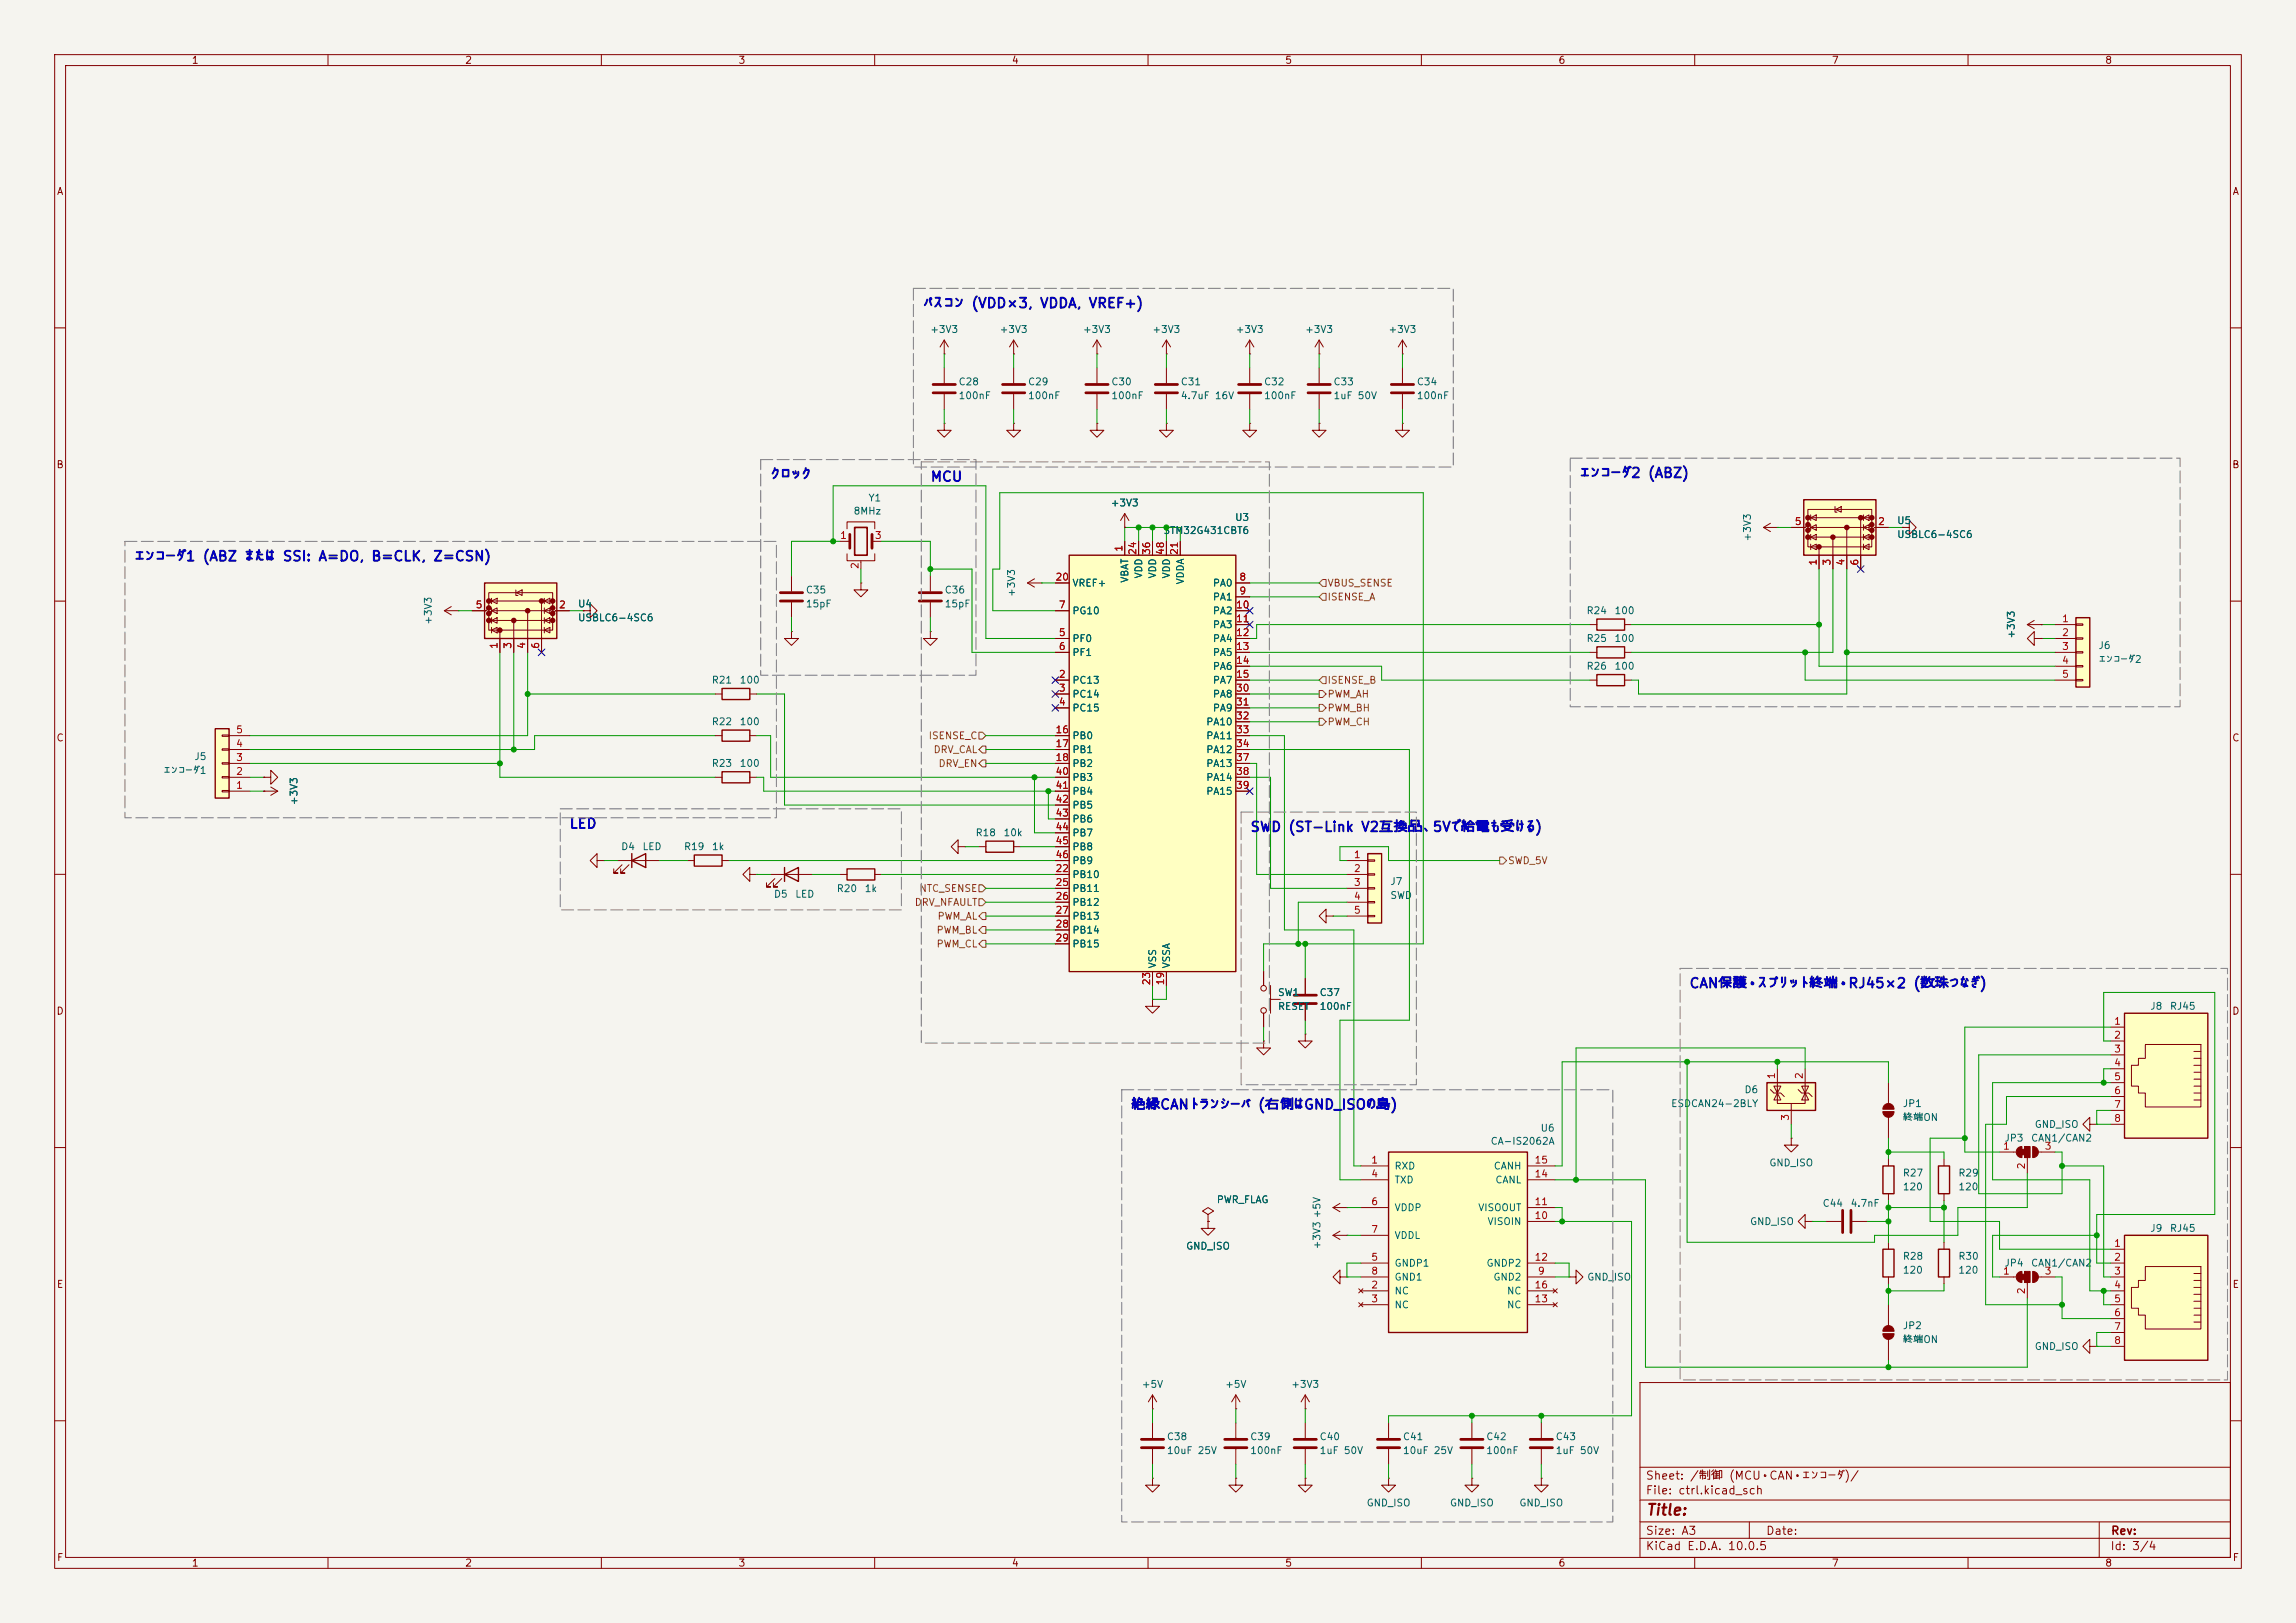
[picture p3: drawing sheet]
<svg xmlns="http://www.w3.org/2000/svg" width="420mm" height="297mm" viewBox="0 0 420 297" stroke-linecap="round" stroke-linejoin="round" font-family="sans-serif">
<defs><g id="words">
<text font-size="2" fill="#840000" x="301" y="277.8">Title:</text>
<g font-size="1.8" fill="#0000c2">
<text x="168.6" y="56.8">パスコン (VDD×3, VDDA, VREF+)</text>
<text x="140.7" y="88.2">クロック</text>
<text x="170.1" y="88.6">MCU</text>
<text x="288.8" y="87.9">エンコーダ2 (ABZ)</text>
<text x="24.4" y="103.1">エンコーダ1 (ABZ または SSI: A=DO, B=CLK, Z=CSN)</text>
<text x="104" y="152.1">LED</text>
<text x="228.6" y="152.7">SWD</text>
<text x="235.5" y="152.7">(ST-Link V2互換品、5Vで給電も受ける)</text>
<text x="308.9" y="181.3">CAN保護・スプリット終端・RJ45×2 (数珠つなぎ)</text>
<text x="206.7" y="203.5">絶縁CANトランシーバ (右側はGND_ISOの島)</text>
</g>
<g font-size="1.5" fill="#840000">
<text x="300.9" y="273.8">File: ctrl.kicad_sch</text>
<text x="300.9" y="271.1">Sheet: /制御 (MCU・CAN・エンコーダ)/</text>
<text x="300.9" y="281.2">Size: A3</text>
<text x="322.9" y="281.2">Date:</text>
<text x="386" y="281.2">Rev:</text>
<text x="300.9" y="284">KiCad E.D.A. 10.0.5</text>
<text x="385.9" y="284">Id: 3/4</text>
</g>
<g font-size="1.3" fill="#840000">
<text x="35" y="12">1</text>
<text x="85" y="12">2</text>
<text x="135" y="12">3</text>
<text x="185" y="12">4</text>
<text x="235" y="12">5</text>
<text x="285" y="12">6</text>
<text x="335" y="12">7</text>
<text x="385" y="12">8</text>
<text x="10.3" y="36">A</text>
<text x="408.3" y="36">A</text>
<text x="10.2" y="86">B</text>
<text x="408.2" y="86">B</text>
<text x="10.2" y="136">C</text>
<text x="408.2" y="136">C</text>
<text x="10.2" y="186">D</text>
<text x="408.2" y="186">D</text>
<text x="10.3" y="236">E</text>
<text x="408.3" y="236">E</text>
<text x="10.3" y="286">F</text>
<text x="35" y="287">1</text>
<text x="85" y="287">2</text>
<text x="135" y="287">3</text>
<text x="185" y="287">4</text>
<text x="235" y="287">5</text>
<text x="285" y="287">6</text>
<text x="335" y="287">7</text>
<text x="385" y="287">8</text>
<text x="408.3" y="286">F</text>
</g>
<g font-size="1.3" fill="#006464">
<text x="170.1" y="61.2">+3V3</text>
<text x="182.8" y="61.2">+3V3</text>
<text x="198" y="61.2">+3V3</text>
<text x="210.7" y="61.2">+3V3</text>
<text x="225.9" y="61.2">+3V3</text>
<text x="238.6" y="61.2">+3V3</text>
<text x="253.9" y="61.2">+3V3</text>
<text x="175.2" y="70.8">C28</text>
<text x="187.9" y="70.8">C29</text>
<text x="203.2" y="70.8">C30</text>
<text x="215.9" y="70.8">C31</text>
<text x="231.1" y="70.8">C32</text>
<text x="243.8" y="70.8">C33</text>
<text x="259.1" y="70.8">C34</text>
<text x="175.2" y="73.4">100nF</text>
<text x="187.9" y="73.4">100nF</text>
<text x="203.2" y="73.4">100nF</text>
<text x="215.9" y="73.4">4.7uF 16V</text>
<text x="231.1" y="73.4">100nF</text>
<text x="243.8" y="73.4">1uF 50V</text>
<text x="259.1" y="73.4">100nF</text>
<text x="156" y="94.5">8MHz</text>
<text x="158.8" y="92.1">Y1</text>
<text x="203.1" y="93">+3V3</text>
<text x="225.8" y="95.6">U3</text>
<text x="212.7" y="98">STM32G431CBT6</text>
<text x="320.6" y="99.2" transform="rotate(-90 320.6 99.2)">+3V3</text>
<text x="346.9" y="96.2">U5</text>
<text x="346.9" y="98.8">USBLC6-4SC6</text>
<text x="196.1" y="107.6">VREF+</text>
<text x="206.7" y="106.8" transform="rotate(-90 206.7 106.8)">VBAT</text>
<text x="209.2" y="106" transform="rotate(-90 209.2 106)">VDD</text>
<text x="211.8" y="106" transform="rotate(-90 211.8 106)">VDD</text>
<text x="214.3" y="106" transform="rotate(-90 214.3 106)">VDD</text>
<text x="216.9" y="107.1" transform="rotate(-90 216.9 107.1)">VDDA</text>
<text x="221.8" y="107.6">PA0</text>
<text x="105.6" y="111.5">U4</text>
<text x="105.6" y="114">USBLC6-4SC6</text>
<text x="147.3" y="108.9">C35</text>
<text x="147.3" y="111.5">15pF</text>
<text x="172.7" y="108.9">C36</text>
<text x="172.7" y="111.5">15pF</text>
<text x="186" y="109.3" transform="rotate(-90 186 109.3)">+3V3</text>
<text x="196.1" y="112.7">PG10</text>
<text x="221.8" y="110.2">PA1</text>
<text x="221.8" y="112.7">PA2</text>
<text x="290.1" y="112.7">R24</text>
<text x="295.2" y="112.7">100</text>
<text x="79.3" y="114.4" transform="rotate(-90 79.3 114.4)">+3V3</text>
<text x="196.1" y="117.8">PF0</text>
<text x="221.8" y="115.3">PA3</text>
<text x="221.8" y="117.8">PA4</text>
<text x="290.1" y="117.8">R25</text>
<text x="295.2" y="117.8">100</text>
<text x="368.8" y="117" transform="rotate(-90 368.8 117)">+3V3</text>
<text x="383.8" y="119.1">J6</text>
<text x="130.1" y="125.4">R21</text>
<text x="135.2" y="125.4">100</text>
<text x="196.1" y="125.4">PC13</text>
<text x="196.1" y="120.3">PF1</text>
<text x="221.8" y="120.3">PA5</text>
<text x="221.8" y="122.9">PA6</text>
<text x="221.8" y="125.4">PA7</text>
<text x="290.1" y="122.9">R26</text>
<text x="295.2" y="122.9">100</text>
<text x="383.8" y="121.6">エンコーダ2</text>
<text x="196.1" y="128">PC14</text>
<text x="196.1" y="130.5">PC15</text>
<text x="221.8" y="128">PA8</text>
<text x="221.8" y="130.5">PA9</text>
<text x="130.1" y="133">R22</text>
<text x="135.2" y="133">100</text>
<text x="196.1" y="135.6">PB0</text>
<text x="220.5" y="133">PA10</text>
<text x="220.5" y="135.6">PA11</text>
<text x="29.8" y="141.9">エンコーダ1</text>
<text x="35.5" y="139.4">J5</text>
<text x="130.1" y="140.6">R23</text>
<text x="135.2" y="140.6">100</text>
<text x="196.1" y="138.1">PB1</text>
<text x="196.1" y="140.7">PB2</text>
<text x="196.1" y="143.2">PB3</text>
<text x="220.5" y="138.1">PA12</text>
<text x="220.5" y="140.7">PA13</text>
<text x="220.5" y="143.2">PA14</text>
<text x="54.7" y="147.4" transform="rotate(-90 54.7 147.4)">+3V3</text>
<text x="196.1" y="145.7">PB4</text>
<text x="196.1" y="148.3">PB5</text>
<text x="220.5" y="145.7">PA15</text>
<text x="113.5" y="155.9">D4</text>
<text x="117.4" y="155.9">LED</text>
<text x="125" y="155.9">R19</text>
<text x="130.1" y="155.9">1k</text>
<text x="178.4" y="153.3">R18</text>
<text x="183.5" y="153.3">10k</text>
<text x="196.1" y="150.8">PB6</text>
<text x="196.1" y="153.4">PB7</text>
<text x="196.1" y="155.9">PB8</text>
<text x="196.1" y="161">PB10</text>
<text x="196.1" y="158.4">PB9</text>
<text x="141.5" y="164.6">D5</text>
<text x="145.4" y="164.6">LED</text>
<text x="153" y="163.6">R20</text>
<text x="158.1" y="163.6">1k</text>
<text x="196.1" y="163.5">PB11</text>
<text x="196.1" y="166.1">PB12</text>
<text x="254.2" y="162.3">J7</text>
<text x="254.2" y="164.8">SWD</text>
<text x="196.1" y="168.6">PB13</text>
<text x="196.1" y="171.1">PB14</text>
<text x="196.1" y="173.7">PB15</text>
<text x="211.8" y="177.3" transform="rotate(-90 211.8 177.3)">VSS</text>
<text x="214.3" y="177.3" transform="rotate(-90 214.3 177.3)">VSSA</text>
<text x="233.7" y="182.6">SW1</text>
<text x="233.7" y="185.1">RESET</text>
<text x="241.3" y="182.6">C37</text>
<text x="241.3" y="185.1">100nF</text>
<text x="393.2" y="185.1">J8</text>
<text x="396.8" y="185.1">RJ45</text>
<text x="305.6" y="202.9">ESDCAN24-2BLY</text>
<text x="319" y="200.4">D6</text>
<text x="348" y="202.9">JP1</text>
<text x="272.6" y="209.8">CA-IS2062A</text>
<text x="281.7" y="207.4">U6</text>
<text x="348" y="205.4">終端ON</text>
<text x="366.6" y="209.2">JP3</text>
<text x="371.4" y="209.2">CAN1/CAN2</text>
<text x="372.1" y="206.7">GND_ISO</text>
<text x="255" y="214.3">RXD</text>
<text x="273.1" y="214.3">CANH</text>
<text x="323.5" y="213.7">GND_ISO</text>
<text x="348" y="215.6">R27</text>
<text x="358.1" y="215.6">R29</text>
<text x="222.5" y="220.5">PWR_FLAG</text>
<text x="255" y="216.9">TXD</text>
<text x="255" y="221.9">VDDP</text>
<text x="270.3" y="221.9">VISOOUT</text>
<text x="273.4" y="216.9">CANL</text>
<text x="333.3" y="221.2">C44</text>
<text x="338.4" y="221.2">4.7nF</text>
<text x="348" y="218.1">120</text>
<text x="358.1" y="218.1">120</text>
<text x="255" y="227">VDDL</text>
<text x="272" y="224.5">VISOIN</text>
<text x="320" y="224.5">GND_ISO</text>
<text x="393.2" y="225.7">J9</text>
<text x="396.8" y="225.7">RJ45</text>
<text x="216.9" y="229">GND_ISO</text>
<text x="241.8" y="228.7" transform="rotate(-90 241.8 228.7)">+3V3 +5V</text>
<text x="255" y="232.1">GNDP1</text>
<text x="271.8" y="232.1">GNDP2</text>
<text x="348" y="230.8">R28</text>
<text x="348" y="233.4">120</text>
<text x="358.1" y="230.8">R30</text>
<text x="358.1" y="233.4">120</text>
<text x="366.6" y="232.1">JP4</text>
<text x="371.4" y="232.1">CAN1/CAN2</text>
<text x="255" y="237.2">NC</text>
<text x="255" y="239.7">NC</text>
<text x="255" y="234.6">GND1</text>
<text x="273.1" y="234.6">GND2</text>
<text x="275.6" y="239.7">NC</text>
<text x="275.6" y="237.2">NC</text>
<text x="290.2" y="234.6">GND_ISO</text>
<text x="348" y="243.5">JP2</text>
<text x="348" y="246.1">終端ON</text>
<text x="372.1" y="247.3">GND_ISO</text>
<text x="208.8" y="254.3">+5V</text>
<text x="224" y="254.3">+5V</text>
<text x="236.1" y="254.3">+3V3</text>
<text x="213.3" y="263.9">C38</text>
<text x="228.6" y="263.9">C39</text>
<text x="241.3" y="263.9">C40</text>
<text x="256.5" y="263.9">C41</text>
<text x="271.8" y="263.9">C42</text>
<text x="284.5" y="263.9">C43</text>
<text x="213.3" y="266.4">10uF 25V</text>
<text x="228.6" y="266.4">100nF</text>
<text x="241.3" y="266.4">1uF 50V</text>
<text x="256.5" y="266.4">10uF 25V</text>
<text x="271.8" y="266.4">100nF</text>
<text x="284.5" y="266.4">1uF 50V</text>
<text x="249.9" y="276">GND_ISO</text>
<text x="265.1" y="276">GND_ISO</text>
<text x="277.8" y="276">GND_ISO</text>
</g>
<g font-size="1.3" fill="#a90000">
<text x="153.6" y="98.9">1</text>
<text x="159.9" y="98.9">3</text>
<text x="205.6" y="101.1" transform="rotate(-90 205.6 101.1)">1</text>
<text x="208.1" y="101.7" transform="rotate(-90 208.1 101.7)">24</text>
<text x="210.7" y="101.7" transform="rotate(-90 210.7 101.7)">36</text>
<text x="213.2" y="101.7" transform="rotate(-90 213.2 101.7)">48</text>
<text x="215.8" y="101.7" transform="rotate(-90 215.8 101.7)">21</text>
<text x="328.2" y="96.4">5</text>
<text x="343.4" y="96.4">2</text>
<text x="157.3" y="104.2" transform="rotate(-90 157.3 104.2)">2</text>
<text x="193" y="106.5">20</text>
<text x="226.6" y="106.5">8</text>
<text x="332.6" y="103.6" transform="rotate(-90 332.6 103.6)">1</text>
<text x="335.1" y="103.6" transform="rotate(-90 335.1 103.6)">3</text>
<text x="337.7" y="103.6" transform="rotate(-90 337.7 103.6)">4</text>
<text x="340.2" y="103.6" transform="rotate(-90 340.2 103.6)">6</text>
<text x="86.9" y="111.6">5</text>
<text x="102.1" y="111.6">2</text>
<text x="193.6" y="111.6">7</text>
<text x="226" y="111.6">10</text>
<text x="226.6" y="109.1">9</text>
<text x="91.3" y="118.8" transform="rotate(-90 91.3 118.8)">1</text>
<text x="93.8" y="118.8" transform="rotate(-90 93.8 118.8)">3</text>
<text x="96.4" y="118.8" transform="rotate(-90 96.4 118.8)">4</text>
<text x="98.9" y="118.8" transform="rotate(-90 98.9 118.8)">6</text>
<text x="193.6" y="116.7">5</text>
<text x="193.6" y="119.2">6</text>
<text x="226" y="114.2">11</text>
<text x="226" y="116.7">12</text>
<text x="226" y="119.2">13</text>
<text x="377.1" y="114.2">1</text>
<text x="377.1" y="116.7">2</text>
<text x="377.1" y="119.2">3</text>
<text x="193.6" y="124.3">2</text>
<text x="226" y="121.8">14</text>
<text x="226" y="124.3">15</text>
<text x="377.1" y="121.8">4</text>
<text x="377.1" y="124.3">5</text>
<text x="193.6" y="126.9">3</text>
<text x="193.6" y="129.4">4</text>
<text x="226" y="126.9">30</text>
<text x="226" y="129.4">31</text>
<text x="226" y="131.9">32</text>
<text x="43.1" y="137">4</text>
<text x="43.1" y="134.5">5</text>
<text x="193" y="134.5">16</text>
<text x="193" y="137">17</text>
<text x="226" y="134.5">33</text>
<text x="226" y="137">34</text>
<text x="43.1" y="142.1">2</text>
<text x="43.1" y="139.6">3</text>
<text x="193" y="139.6">18</text>
<text x="193" y="142.1">40</text>
<text x="226" y="139.6">37</text>
<text x="226" y="142.1">38</text>
<text x="43.1" y="144.6">1</text>
<text x="193" y="144.6">41</text>
<text x="193" y="147.2">42</text>
<text x="193" y="149.7">43</text>
<text x="226" y="144.6">39</text>
<text x="193" y="152.3">44</text>
<text x="193" y="154.8">45</text>
<text x="193" y="159.9">22</text>
<text x="193" y="157.3">46</text>
<text x="247.6" y="157.3">1</text>
<text x="247.6" y="159.9">2</text>
<text x="193" y="162.4">25</text>
<text x="193" y="165">26</text>
<text x="193" y="167.5">27</text>
<text x="247.6" y="162.4">3</text>
<text x="247.6" y="165">4</text>
<text x="247.6" y="167.5">5</text>
<text x="193" y="170">28</text>
<text x="193" y="172.6">29</text>
<text x="210.7" y="180.4" transform="rotate(-90 210.7 180.4)">23</text>
<text x="213.2" y="180.4" transform="rotate(-90 213.2 180.4)">19</text>
<text x="386.6" y="187.8">1</text>
<text x="386.6" y="190.4">2</text>
<text x="325" y="197.6" transform="rotate(-90 325 197.6)">1</text>
<text x="330.1" y="197.6" transform="rotate(-90 330.1 197.6)">2</text>
<text x="386.6" y="192.9">3</text>
<text x="386.6" y="195.4">4</text>
<text x="386.6" y="198">5</text>
<text x="386.6" y="200.5">6</text>
<text x="386.6" y="203.1">7</text>
<text x="327.5" y="205.2" transform="rotate(-90 327.5 205.2)">3</text>
<text x="386.6" y="205.6">8</text>
<text x="250.7" y="213.2">1</text>
<text x="250.7" y="215.8">4</text>
<text x="280.6" y="215.8">14</text>
<text x="280.6" y="213.2">15</text>
<text x="366.3" y="210.7">1</text>
<text x="370.7" y="214.1" transform="rotate(-90 370.7 214.1)">2</text>
<text x="373.9" y="210.7">3</text>
<text x="250.7" y="220.8">6</text>
<text x="280.6" y="220.8">11</text>
<text x="250.7" y="225.9">7</text>
<text x="280.6" y="223.4">10</text>
<text x="250.7" y="231">5</text>
<text x="250.7" y="233.5">8</text>
<text x="280.6" y="231">12</text>
<text x="281.2" y="233.5">9</text>
<text x="366.3" y="233.5">1</text>
<text x="373.9" y="233.5">3</text>
<text x="386.6" y="228.5">1</text>
<text x="386.6" y="231">2</text>
<text x="386.6" y="233.5">3</text>
<text x="250.7" y="236.1">2</text>
<text x="250.7" y="238.6">3</text>
<text x="280.6" y="238.6">13</text>
<text x="280.6" y="236.1">16</text>
<text x="370.7" y="237" transform="rotate(-90 370.7 237)">2</text>
<text x="386.6" y="236.1">4</text>
<text x="386.6" y="238.6">5</text>
<text x="386.6" y="241.2">6</text>
<text x="386.6" y="243.7">7</text>
<text x="386.6" y="246.2">8</text>
</g>
<g font-size="1.3" fill="#725600">
<text x="242.7" y="107.6">VBUS_SENSE</text>
<text x="242.7" y="110.2">ISENSE_A</text>
<text x="242.7" y="125.4">ISENSE_B</text>
<text x="242.7" y="130.5">PWM_BH</text>
<text x="242.7" y="128">PWM_AH</text>
<text x="169.8" y="135.6">ISENSE_C</text>
<text x="242.7" y="133">PWM_CH</text>
<text x="170.7" y="138.1">DRV_CAL</text>
<text x="171.6" y="140.7">DRV_EN</text>
<text x="275.8" y="158.4">SWD_5V</text>
<text x="167.2" y="166.1">DRV_NFAULT</text>
<text x="168.1" y="163.5">NTC_SENSE</text>
<text x="171.2" y="171.1">PWM_BL</text>
<text x="171.2" y="173.7">PWM_CL</text>
<text x="171.4" y="168.6">PWM_AL</text>
</g>
</g></defs>
<path d="M0 0h420v297h-420z" fill="#f5f4ef" stroke="#f5f4ef" stroke-width=".18"/>
<g fill="none" stroke="#840000" stroke-width=".18">
<path d="M10 10h400v277h-400zM12 12h396v273h-396zM60 10v2M110 10v2M160 10v2M210 10v2M260 10v2M310 10v2M360 10v2M10 60h2M408 60h2M10 110h2"/>
<path d="M408 110h2M10 160h2M48.3 144.8h.1M48.3 144.8h2.5M49.5 144l1.3 .8M50.8 144.8l-1.3 .7M130.8 142.2h1.3M137.2 142.2h1.2M408 160h2M10 210h2M408 210h2M300 253h108v32h-108z"/>
<path d="M10 260h2M300 278.5h108M300 274.5h108M300 268.5h108M320 278.5v3M384 278.5v6.5M408 260h2M60 285v2M110 285v2M160 285v2M210 285v2M260 285v2"/>
<path d="M300 281.5h108M310 285v2M360 285v2"/>
</g>
<path d="M132.1 141.2h5.1v2.1h-5.1z" fill="none" stroke="#840000" stroke-width=".25"/>
<path d="M250.2 156.2h2.5v12.7h-2.5z" fill="#ffffc2"/>
<path d="M180.3 153.9h5.1v2.1h-5.1zM250.2 156.2h2.5v12.7h-2.5z" fill="none" stroke="#840000" stroke-width=".25"/>
<g fill="none" stroke="#840000" stroke-width=".18">
<path d="M81.3 111.8l1.2 .7M81.3 111.8h2.5M82.5 111l-1.2 .8M83.8 111.8h.1M48.3 142.2h1.2v-1.2l1.3 1.2-1.3 1.3v-1.3M48.3 142.2h.1M109.2 157.5v-1.3l-1.3 1.3 1.3 1.3v-1.3h1.3M110.5 157.5h.1M175.3 154.9v-1.2l-1.3 1.2 1.3 1.3v-1.3h1.2M176.5 154.9h.1M179.1 154.9h1.2M185.4 154.9h1.3"/>
<path d="M246.4 157.5h3.8M250.2 157.4h1.3v.2h-1.3zM250.2 159.9h1.3v.2h-1.3zM246.4 160h3.8M246.4 162.6h3.8M246.4 165.1h3.8M246.4 167.6h3.8M250.2 162.4h1.3v.3h-1.3zM250.2 165h1.3v.2h-1.3zM250.2 167.5h1.3v.3h-1.3zM330.2 223.5v-1.3l-1.3 1.3 1.3 1.3v-1.3h1.3M331.5 223.5h.1"/>
<path d="M334 223.5h2.8M338.8 223.5h2.8M254 270.5v1.3h1.3l-1.3 1.2-1.3-1.2h1.3M254 270.5h.1M269.2 260.3v2.8M269.2 265.2v2.8M281.9 260.3v2.8M281.9 265.2v2.8"/>
</g>
<path d="M337.1 221.5v4.1M338.6 221.5v4.1M267.2 263.4h4.1M267.2 264.9h4.1M279.9 263.4h4.1M279.9 264.9h4.1" fill="none" stroke="#840000" stroke-width=".51"/>
<path d="M88.6 106.7h13.3v10.1h-13.3z" fill="#ffffc2"/>
<g fill="#840000" stroke="#840000" stroke-width=".51">
<circle cx="91.4" cy="115.3" r=".25"/>
<circle cx="89.4" cy="113.5" r=".25"/>
<circle cx="94" cy="113.5" r=".25"/>
<circle cx="101.1" cy="113.5" r=".25"/>
<circle cx="89.4" cy="112.3" r=".25"/>
<circle cx="101.1" cy="112.3" r=".25"/>
<circle cx="96.5" cy="111.8" r=".25"/>
<circle cx="89.4" cy="111.3" r=".25"/>
<circle cx="101.1" cy="111.3" r=".25"/>
<circle cx="89.4" cy="110" r=".25"/>
<circle cx="99.1" cy="110" r=".25"/>
<circle cx="101.1" cy="110" r=".25"/>
</g>
<g fill="none" stroke="#840000" stroke-width=".18">
<path d="M89.4 110v-1.5h11.7v1.5M89.4 113.5v1.8h11.7v-1.8M89.4 111.3l-.5 .5h-2.5M89.9 115.3l1-.5v1zM89.9 113.5l1-.5v1zM89.9 111.8l1-.5v1zM89.9 110l1-.5v1zM89.9 109.5v1M89.9 111.3v1M89.9 113v1M89.9 114.8v1M91.4 115.3v4.1"/>
<path d="M94 113.5v5.9M94.4 108v1h.3M94.5 108.5l1-.5v1zM96.5 111.8v7.6M99.1 110v9.4M99.6 115.3l1-.5v1zM99.6 113.5l1-.5v1zM99.6 111.8l1-.5v1zM99.6 110l1-.5v1zM99.6 109.5v1M99.6 111.3v1M99.6 113v1"/>
<path d="M99.6 114.8v1M101.1 111.3v-1.3h-11.7v2.3M101.1 111.3l-.5 .5h-10.7l-.5 .5M101.1 111.3v1M104.1 111.8h-2.5l-.5 .5v1.2h-11.7v-1.2M106.7 111.8h1.2v-1.3l1.3 1.3-1.3 1.2v-1.2M106.7 111.8h.1M144.8 115.6v1.2h1.2l-1.2 1.3-1.3-1.3h1.3M144.8 115.6h.1M130.8 127h1.3M137.2 127h1.2"/>
</g>
<path d="M88.6 106.7h13.3v10.1h-13.3zM132.1 126h5.1v2h-5.1z" fill="none" stroke="#840000" stroke-width=".25"/>
<path d="M39.4 133.4h2.5v12.7h-2.5z" fill="#ffffc2"/>
<path d="M39.4 133.4h2.5v12.7h-2.5zM115.6 157.5l2.5-1.3v2.6zM115.6 156.2v2.6M127 156.5h5.1v2h-5.1zM154.9 159h5.1v2h-5.1zM354.6 213.4h2v5h-2zM344.4 228.6h2.1v5.1h-2.1zM354.6 228.6h2v5.1h-2z" fill="none" stroke="#840000" stroke-width=".25"/>
<g fill="none" stroke="#840000" stroke-width=".18">
<path d="M185.4 64.8h.1M185.4 62.2l-.7 1.3M185.4 62.2l.8 1.3M185.4 62.2v2.6M153.7 99.1h1.7M154.9 96.8v-1.3h5.1v1.3M159.5 99.1h1.8M205.7 96.5h.1M205.7 94l-.7 1.3M205.7 94l.8 1.3M205.7 94v2.5M144.8 105.4v2.8"/>
<path d="M144.8 110.2v2.8M154.9 101.3v1.3h5.1v-1.3M157.5 106.7v1.3h1.2l-1.2 1.2-1.3-1.2h1.3M157.5 106.7h.1M157.5 102.6v1.5M170.2 115.6v1.2h1.2l-1.2 1.3-1.3-1.3h1.3M170.2 115.6h.1M170.2 105.4v2.8M170.2 110.2v2.8M188 106.7l1.2 .7M188 106.7h2.5M189.2 105.9l-1.2 .8"/>
<path d="M190.5 106.7h.1M40.6 139.6h1.3v.2h-1.3zM40.6 137h1.3v.3h-1.3zM40.6 134.5h1.3v.2h-1.3zM41.9 139.7h3.8M41.9 137.2h3.8M41.9 134.6h3.8M40.6 144.7h1.3v.2h-1.3zM40.6 142.1h1.3v.3h-1.3zM41.9 144.8h3.8M41.9 142.2h3.8M113 157.5h7.6"/>
<path d="M113.8 158.2l-1.5 1.6h.7h-.7v-.8M115.1 158.2l-1.6 1.6h.8h-.8v-.8M125.7 157.5h1.3M132.1 157.5h1.2M153.7 160h1.2M160 160h1.3M238.8 189.2v1.3h1.2l-1.2 1.3-1.3-1.3h1.3M238.8 189.2h.1M327.7 208.3v1.3h1.2l-1.2 1.2-1.3-1.2h1.3M327.7 208.3h.1M355.6 212.1v1.3M355.6 218.4v1.3"/>
<path d="M221 222.2l1-.6-1-.6-1 .6 1 .6v1.3M221 223.5h.1M221 223.5v1.3h1.2l-1.2 1.3-1.3-1.3h1.3M345.4 227.3v1.3M345.4 233.7v1.2M355.6 227.3v1.3M355.6 233.7v1.2M210.8 260.3v2.8M210.8 265.2v2.8M226.1 260.3v2.8M226.1 265.2v2.8M238.8 270.5v1.3h1.2l-1.2 1.2-1.3-1.2h1.3"/>
<path d="M238.8 270.5h.1"/>
</g>
<path d="M155.4 97.8v2.5M159.5 97.8v2.5M142.7 108.5h4.1M142.7 110h4.1M168.1 108.5h4.1M168.1 110h4.1M208.8 263.4h4.1M208.8 264.9h4.1M224 263.4h4.1M224 264.9h4.1" fill="none" stroke="#840000" stroke-width=".51"/>
<path d="M156.3 96.5h2.3v5.1h-2.3z" fill="none" stroke="#840000" stroke-width=".3"/>
<path d="M323.2 198.1h8.9v5.1h-8.9z" fill="#ffffc2"/>
<path d="M323.2 198.1h8.9v5.1h-8.9z" fill="none" stroke="#840000" stroke-width=".25"/>
<g fill="none" stroke="#840000" stroke-width=".18">
<path d="M172.7 64.8h.1M172.7 62.2l-.7 1.3M172.7 62.2l.8 1.3M172.7 62.2v2.6M323.8 199.4l.7 .6h1.3l.6 .7M325.1 199.4v.6l.7-1.2h-1.3l.6 1.2M325.1 195.6v4.4M328.9 199.4l.7 .6h1.2l.7 .7M329.6 198.8h1.2l-.6 1.2zM330.2 195.6v4.4M325.1 200v1.9h5.1v-1.9M325.1 200l.7 1.3h-1.3z"/>
<path d="M327.7 201.9v3.8M330.2 200l.6 1.3h-1.2zM287 233.7h1.3v-1.3l1.3 1.3-1.3 1.2v-1.2M287 233.7h.1"/>
</g>
<path d="M195.6 101.6h30.5v76.2h-30.5z" fill="#ffffc2"/>
<path d="M195.6 101.6h30.5v76.2h-30.5zM132.1 133.6h5.1v2h-5.1zM143.5 158.8v2.5M143.5 160l2.5-1.2v2.5zM344.4 213.4h2.1v5h-2.1z" fill="none" stroke="#840000" stroke-width=".25"/>
<g fill="none" stroke="#840000" stroke-width=".18">
<path d="M172.7 77.5v1.2h1.3l-1.3 1.3-1.3-1.3h1.3M172.7 77.5h.1M172.7 67.3v2.8M172.7 72.1v2.8M185.4 77.5v1.2h1.3l-1.3 1.3-1.3-1.3h1.3M185.4 77.5h.1M185.4 67.3v2.8M185.4 72.1v2.8M200.7 64.8h.1M200.7 77.5v1.2h1.2l-1.2 1.3-1.3-1.3h1.3M200.7 77.5h.1M200.7 62.2l-.8 1.3"/>
<path d="M200.7 62.2l.7 1.3M200.7 62.2v2.6M200.7 67.3v2.8M200.7 72.1v2.8M213.4 77.5v1.2h1.2l-1.2 1.3-1.3-1.3h1.3M213.4 77.5h.1M213.4 64.8h.1M213.4 62.2v2.6M213.4 67.3v2.8M213.4 72.1v2.8M213.4 62.2l-.8 1.3M213.4 62.2l.7 1.3"/>
<path d="M228.6 77.5v1.2h1.3l-1.3 1.3-1.3-1.3h1.3M228.6 77.5h.1M228.6 64.8h.1M228.6 62.2v2.6M228.6 67.3v2.8M228.6 72.1v2.8M228.6 62.2l-.8 1.3M228.6 62.2l.8 1.3M241.3 77.5v1.2h1.3l-1.3 1.3-1.3-1.3h1.3M241.3 77.5h.1M241.3 64.8h.1M241.3 62.2v2.6"/>
<path d="M241.3 67.3v2.8M241.3 72.1v2.8M241.3 62.2l-.8 1.3M241.3 62.2l.8 1.3M256.5 64.8h.1M256.5 77.5v1.2h1.3l-1.3 1.3-1.2-1.3h1.2M256.5 77.5h.1M256.5 62.2v2.6M256.5 67.3v2.8M256.5 72.1v2.8M256.5 62.2l-.7 1.3M256.5 62.2l.8 1.3"/>
<path d="M205.7 99.1v2.5M208.3 99.1v2.5M210.8 99.1v2.5M213.4 99.1v2.5M215.9 99.1v2.5M348 96.5h1.2v-1.2l1.3 1.2-1.3 1.3v-1.3M348 96.5h.1M193 116.8h2.6M193 119.4h2.6M193 111.8h2.6M193 106.7h2.6M226.1 116.8h2.5"/>
<path d="M226.1 119.4h2.5M226.1 111.8h2.5M226.1 106.7h2.5M226.1 109.2h2.5M226.1 114.3h2.5M130.8 134.6h1.3M137.2 134.6h1.2M193 124.5h2.6M193 127h2.6M193 129.5h2.6M193 134.6h2.6M193 137.2h2.6"/>
<path d="M193 139.7h2.6M226.1 124.5h2.5M226.1 127h2.5M226.1 129.5h2.5M226.1 121.9h2.5M226.1 134.6h2.5M226.1 137.2h2.5M226.1 139.7h2.5M226.1 132.1h2.5M193 142.2h2.6M193 144.8h2.6M193 147.3h2.6"/>
<path d="M193 149.9h2.6M193 152.4h2.6M193 154.9h2.6M193 157.5h2.6M226.1 142.2h2.5M226.1 144.8h2.5M137.2 160v-1.2l-1.3 1.2 1.3 1.3v-1.3h1.2M138.4 160h.1M141 160h7.6M141.7 160.8l-1.5 1.5h.8h-.8v-.8M143 160.8l-1.5 1.5h.7h-.7v-.8M193 160h2.6"/>
<path d="M193 162.6h2.6M193 165.1h2.6M193 167.6h2.6M193 170.2h2.6M193 172.7h2.6M210.8 177.8v2.5M213.4 177.8v2.5M231.1 177.8v2.5M238.8 179.1v2.8M242.6 167.6v-1.2l-1.3 1.2 1.3 1.3v-1.3h1.2M243.8 167.6h.1M210.8 182.9v1.3h1.3l-1.3 1.2-1.3-1.2h1.3"/>
<path d="M210.8 182.9h.1M231.1 190.5v1.3h1.3l-1.3 1.2-1.2-1.2h1.2M231.1 190.5h.1M231.1 185.4v2.6M232.4 182.9h1.8M232.4 180.3v5.1M238.8 183.9v2.8M345.4 198.1v3.8M344.4 202.9h2.1M344.4 203.5h2.1M345.4 204.5v3.8M345.4 212.1v1.3"/>
<path d="M345.4 218.4v1.3M365.8 210.8h3M369.8 209.8v2M370.8 211.8v2.8M371.9 209.8v2M372.9 210.8h3M382.3 205.7v-1.2l-1.3 1.2 1.3 1.3v-1.3h1.2M383.5 205.7h.1M345.4 238.8v3.8M365.8 233.7h3M369.8 232.7v2M370.8 234.7v2.8"/>
<path d="M371.9 232.7v2M372.9 233.7h3M226.1 257.8h.1M226.1 255.3l-.8 1.2M226.1 255.3l.7 1.2M226.1 255.3v2.5M344.4 243.6h2.1M344.4 244.1h2.1M345.4 245.1v3.8M382.3 246.4v-1.3l-1.3 1.3 1.3 1.2v-1.2h1.2M383.5 246.4h.1M254 260.3v2.8"/>
<path d="M254 265.2v2.8M269.2 270.5v1.3h1.3l-1.3 1.2-1.2-1.2h1.2M269.2 270.5h.1M281.9 270.5v1.3h1.3l-1.3 1.2-1.2-1.2h1.2M281.9 270.5h.1"/>
<circle cx="231.1" cy="180.8" r=".51"/>
<circle cx="231.1" cy="184.9" r=".51"/>
</g>
<g fill="none" stroke="#840000" stroke-width=".51">
<path d="M170.7 70.4h4.1M170.7 71.9h4.1M183.4 70.4h4.1M183.4 71.9h4.1M198.6 70.4h4.1M198.6 71.9h4.1M211.3 70.4h4.1M211.3 71.9h4.1M226.6 70.4h4M226.6 71.9h4M239.3 70.4h4M239.3 71.9h4"/>
<path d="M254.5 70.4h4.1M254.5 71.9h4.1M236.7 182.1h4.1M236.7 183.6h4.1M252 263.4h4M252 264.9h4"/>
</g>
<g fill="#840000" stroke="#840000" stroke-width=".18">
<path d="M344.7 242.9a1.02 1.02 0 0 1 1.1-.2 1.02 1.02 0 0 1 .7 .9h-2.1z"/>
<path d="M344.4 244.1h2.1a1.02 1.02 0 0 1-1.1 1 1.02 1.02 0 0 1-1-1z"/>
<path d="M369.8 210.3h.5v1h-.5z"/>
<path d="M369.1 210.1l.7-.3v2a1.02 1.02 0 0 1-.9-.6 1.02 1.02 0 0 1 .2-1.1z"/>
<path d="M370.3 209.8h1v2h-1z"/>
<path d="M371.9 209.8a1.02 1.02 0 0 1 1 1 1.02 1.02 0 0 1-1 1z"/>
<path d="M369.8 233.2h.5v1h-.5z"/>
<path d="M369.1 233l.7-.3v2a1.02 1.02 0 0 1-.9-.6 1.02 1.02 0 0 1 .2-1.1z"/>
<path d="M370.3 232.7h1v2h-1z"/>
<path d="M371.9 232.7a1.02 1.02 0 0 1 1 1 1.02 1.02 0 0 1-1 1z"/>
<path d="M344.7 202.2a1.02 1.02 0 0 1 1.1-.2 1.02 1.02 0 0 1 .7 .9h-2.1z"/>
<path d="M344.4 203.5h2.1a1.02 1.02 0 0 1-1.1 1 1.02 1.02 0 0 1-1-1z"/>
</g>
<path d="M388.6 226.1h15.3v22.8h-15.3z" fill="#ffffc2"/>
<g fill="none" stroke="#840000" stroke-width=".18">
<path d="M386.1 228.6h2.5M386.1 231.1h2.5M386.1 233.7h2.5M386.1 236.2h2.5M386.1 238.8h2.5M392.4 231.8h10.2v11.4h-10.2v-2.5h-1.2v-1.3h-1.3v-3.8h1.3v-1.3h1.2zM401.3 238.1h1.3M401.3 236.9h1.3M401.3 235.6h1.3M401.3 234.3h1.3M401.3 233h1.3M401.3 239.4h1.3"/>
<path d="M386.1 241.3h2.5M386.1 243.8h2.5M386.1 246.4h2.5M401.3 241.9h1.3M401.3 240.7h1.3"/>
</g>
<path d="M388.6 226.1h15.3v22.8h-15.3z" fill="none" stroke="#840000" stroke-width=".25"/>
<path d="M388.6 185.4h15.3v22.9h-15.3z" fill="#ffffc2"/>
<g fill="none" stroke="#840000" stroke-width=".18">
<path d="M290.8 119.4h1.3M290.8 114.3h1.3M297.2 119.4h1.2M297.2 114.3h1.2M290.8 124.5h1.3M297.2 124.5h1.2M386.1 188h2.5M386.1 190.5h2.5M386.1 193h2.5M386.1 195.6h2.5M386.1 198.1h2.5M392.4 191.1h10.2v11.5h-10.2v-2.6h-1.2v-1.2h-1.3v-3.9h1.3v-1.2h1.2z"/>
<path d="M401.3 197.5h1.3M401.3 196.2h1.3M401.3 194.9h1.3M401.3 193.7h1.3M401.3 192.4h1.3M401.3 198.8h1.3M386.1 200.7h2.5M386.1 203.2h2.5M386.1 205.7h2.5M401.3 201.3h1.3M401.3 200h1.3"/>
</g>
<path d="M292.1 118.4h5.1v2h-5.1zM292.1 113.3h5.1v2h-5.1zM292.1 123.4h5.1v2.1h-5.1zM388.6 185.4h15.3v22.9h-15.3z" fill="none" stroke="#840000" stroke-width=".25"/>
<path d="M379.7 113h2.6v12.7h-2.6z" fill="#ffffc2"/>
<path d="M379.7 113h2.6v12.7h-2.6z" fill="none" stroke="#840000" stroke-width=".25"/>
<g fill="none" stroke="#840000" stroke-width=".18">
<path d="M370.8 114.3h2.6M370.8 114.3l1.3 .8M372.1 116.8v-1.2l-1.3 1.2 1.3 1.3v-1.3h1.3M372.1 113.5l-1.3 .8M373.4 114.3h.1M373.4 116.8h.1M375.9 114.3h3.8M375.9 116.8h3.8M375.9 119.4h3.8M379.7 114.2h1.3v.2h-1.3zM379.7 116.7h1.3v.3h-1.3zM379.7 119.3h1.3v.2h-1.3z"/>
<path d="M375.9 121.9h3.8M375.9 124.5h3.8M379.7 121.8h1.3v.2h-1.3zM379.7 124.3h1.3v.3h-1.3z"/>
</g>
<path d="M329.9 91.4h13.3v10.2h-13.3z" fill="#ffffc2"/>
<g fill="#840000" stroke="#840000" stroke-width=".51">
<circle cx="332.7" cy="100.1" r=".25"/>
<circle cx="330.7" cy="98.3" r=".25"/>
<circle cx="335.3" cy="98.3" r=".25"/>
<circle cx="342.4" cy="98.3" r=".25"/>
<circle cx="330.7" cy="97" r=".25"/>
<circle cx="342.4" cy="97" r=".25"/>
<circle cx="337.8" cy="96.5" r=".25"/>
<circle cx="330.7" cy="96" r=".25"/>
<circle cx="342.4" cy="96" r=".25"/>
<circle cx="330.7" cy="94.7" r=".25"/>
<circle cx="340.4" cy="94.7" r=".25"/>
<circle cx="342.4" cy="94.7" r=".25"/>
</g>
<g fill="none" stroke="#840000" stroke-width=".18">
<path d="M322.6 96.5h2.5M322.6 96.5l1.2 .8M323.8 95.8l-1.2 .7M325.1 96.5h.1M330.7 94.7v-1.5h11.7v1.5M330.7 98.3v1.8h11.7v-1.8M330.7 96l-.5 .5h-2.5M331.2 98.3l1-.5v1zM331.2 96.5l1-.5v1zM331.2 94.7l1-.5v1.1zM331.2 94.2v1.1M331.2 96v1"/>
<path d="M331.2 97.8v1M331.2 99.6v1M335.3 98.3v5.8M335.7 92.7v1h.3M335.8 93.2l1-.5v1zM337.8 96.5v7.6M340.4 94.7v9.4M340.9 98.3l1-.5v1zM340.9 96.5l1-.5v1zM340.9 94.7l1-.5v1.1zM340.9 94.2v1.1M340.9 96v1"/>
<path d="M340.9 97.8v1M340.9 99.6v1M342.4 96v-1.3h-11.7v2.3M342.4 96l-.5 .5h-10.7l-.5 .5M342.4 96v1M345.4 96.5h-2.5l-.5 .5v1.3h-11.7v-1.3M331.2 100.1l1-.5v1zM332.7 100.1v4M340.9 100.1l1-.5v1z"/>
</g>
<path d="M329.9 91.4h13.3v10.2h-13.3z" fill="none" stroke="#840000" stroke-width=".25"/>
<path d="M254 210.8h25.4v33h-25.4z" fill="#ffffc2"/>
<path d="M254 210.8h25.4v33h-25.4z" fill="none" stroke="#840000" stroke-width=".25"/>
<g fill="none" stroke="#840000" stroke-width=".18">
<path d="M205.7 96.5h.1M205.7 99.1v2.5M208.3 99.1v2.5M210.8 99.1v2.5M213.4 99.1v2.5M215.9 99.1v2.5M327.7 96.5h2.5M342.9 96.5h2.5M348 96.5h.1M86.4 111.8h2.5M91.4 116.8v2.6M94 116.8v2.6"/>
<path d="M96.5 116.8v2.6M99.1 116.8v2.6M101.6 111.8h2.5M106.7 111.8h.1M193 111.8h2.6M193 116.8h2.6M193 119.4h2.6M193 106.7h2.6M226.1 111.8h2.5M226.1 116.8h2.5M226.1 119.4h2.5M226.1 106.7h2.5"/>
<path d="M226.1 109.2h2.5M226.1 114.3h2.5M332.7 101.6v2.5M335.3 101.6v2.5M337.8 101.6v2.5M340.4 101.6v2.5M373.4 114.3h.1M373.4 116.8h.1M193 124.5h2.6M193 127h2.6M193 129.5h2.6M193 134.6h2.6"/>
<path d="M193 137.2h2.6M193 139.7h2.6M226.1 124.5h2.5M226.1 127h2.5M226.1 129.5h2.5M226.1 121.9h2.5M226.1 134.6h2.5M226.1 137.2h2.5M226.1 139.7h2.5M226.1 132.1h2.5M48.3 142.2h.1M48.3 144.8h.1"/>
<path d="M193 142.2h2.6M193 144.8h2.6M193 147.3h2.6M193 149.9h2.6M193 152.4h2.6M193 154.9h2.6M193 157.5h2.6M226.1 142.2h2.5M226.1 144.8h2.5M193 160h2.6M193 162.6h2.6M193 165.1h2.6"/>
<path d="M193 167.6h2.6M193 170.2h2.6M193 172.7h2.6M210.8 177.8v2.5M213.4 177.8v2.5M231.1 177.8v2.5M238.8 179.1v2.8M231.1 185.4v2.6M238.8 183.9v2.8M248.9 213.4h5.1M248.9 215.9h5.1M279.4 213.4h5.1"/>
<path d="M279.4 215.9h5.1M221 223.5h.1M243.8 221h2.6M243.8 226.1h2.6M243.8 221l1.3 .7M243.8 226.1l1.3 .7M245.1 233.7v-1.3l-1.3 1.3 1.3 1.2v-1.2h1.3M245.1 220.2l-1.3 .8M245.1 225.3l-1.3 .8M246.4 221h.1M246.4 233.7h.1M246.4 226.1h.1"/>
<path d="M248.5 235.8l.8 .8M248.5 238.4l.8 .7M248.9 236.2h5.1M248.9 238.8h5.1M248.9 231.1h5.1M248.9 221h5.1M248.9 226.1h5.1M248.9 233.7h5.1M249.3 235.8l-.8 .8M249.3 238.4l-.8 .7M279.4 236.2h5.1M279.4 238.8h5.1"/>
<path d="M279.4 231.1h5.1M279.4 221h5.1M279.4 233.7h5.1M279.4 223.5h5.1M284.1 238.4l.8 .7M284.1 235.8l.8 .8M284.9 238.4l-.8 .7M284.9 235.8l-.8 .8M210.8 257.8h.1M210.8 255.3l-.7 1.2M210.8 255.3l.8 1.2M210.8 255.3v2.5"/>
<path d="M238.8 257.8h.1M238.8 255.3v2.5M238.8 255.3l-.8 1.2M238.8 255.3l.7 1.2M210.8 270.5v1.3h1.3l-1.3 1.2-1.3-1.2h1.3M210.8 270.5h.1M226.1 270.5v1.3h1.2l-1.2 1.2-1.3-1.2h1.3M226.1 270.5h.1M238.8 260.3v2.8M238.8 265.2v2.8"/>
</g>
<path d="M236.7 263.4h4.1M236.7 264.9h4.1" fill="none" stroke="#840000" stroke-width=".51"/>
<g fill="none" stroke="#725600" stroke-width=".18">
<path d="M241.9 106h.7v1.3h-.7l-.6-.6zM241.9 108.6h.7v1.3h-.7l-.6-.7zM179.1 134h.6l.6 .6-.6 .7h-.6zM179.7 136.5h.6v1.3h-.6l-.6-.6zM179.7 139.1h.6v1.2h-.6l-.6-.6zM241.3 128.9h.6l.7 .6-.7 .7h-.6zM241.3 131.4h.6l.7 .7-.7 .6h-.6zM241.3 126.4h.6l.7 .6-.7 .6h-.6zM241.9 123.8h.7v1.3h-.7l-.6-.6zM274.3 156.8h.7l.6 .7-.6 .6h-.7zM179.1 161.9h.6l.6 .7-.6 .6h-.6zM179.1 164.5h.6l.6 .6-.6 .6h-.6z"/>
<path d="M179.7 169.5h.6v1.3h-.6l-.6-.6zM179.7 172.1h.6v1.3h-.6l-.6-.7zM179.7 167h.6v1.3h-.6l-.6-.7z"/>
</g>
<g fill="none" stroke="#009600" stroke-width=".18">
<path d="M172.7 64.8v2.5M172.7 74.9v2.6M185.4 64.8v2.5M185.4 74.9v2.6M200.7 64.8v2.5M200.7 74.9v2.6M213.4 64.8v2.5M213.4 74.9v2.6M228.6 64.8v2.5M228.6 74.9v2.6M241.3 64.8v2.5M241.3 74.9v2.6"/>
<path d="M256.5 64.8v2.5M256.5 74.9v2.6M152.4 99.1v-10.2h27.9v27.9h12.7M153.7 99.1h-8.9v6.3M161.3 99.1h8.9v6.3M205.7 99.1v-2.6h10.2v2.6M208.3 96.5v2.6M210.8 96.5v2.6M213.4 96.5v2.6M325.1 96.5h2.6M345.4 96.5h2.6M83.8 111.8h2.6"/>
<path d="M91.4 119.4v22.8h39.4M94 119.4v17.8M96.5 119.4v15.2h-50.8M104.1 111.8h2.6M144.8 113v2.6M157.5 104.1v2.6M170.2 104.1h7.6v15.3h15.2M170.2 113v2.6M190.5 106.7h2.5M193 111.8h-11.4v-7.7h1.3v-13.9h77.4v82.5h-29.2v5.1M228.6 106.7h12.7M228.6 109.2h12.7"/>
<path d="M228.6 119.4h62.2M290.8 114.3h-60.9v2.5h-1.3M298.4 114.3h34.3M330.2 119.4v5.1h45.7M332.7 104.1v17.8h43.2M335.3 104.1v15.3h-36.9M337.8 104.1v22.9h-38.1v-2.5h-1.3M337.8 119.4h38.1M373.4 116.8h2.5M373.4 114.3h2.5M45.7 139.7h45.7M96.5 127h34.3"/>
<path d="M130.8 134.6h-33v2.6h-52.1M138.4 127h5.1v20.3h49.5M138.4 134.6h2.6v7.6h52M180.3 137.2h12.7M180.3 134.6h12.7M180.3 139.7h12.7M228.6 127h12.7M228.6 137.2h29.2v49.5h-12.7v29.2h3.8M228.6 134.6h6.3v35.6h12.7v43.2h1.3M228.6 139.7h1.3v20.3h16.5M228.6 121.9h24.1v2.6h38.1M228.6 124.5h12.7"/>
<path d="M228.6 129.5h12.7M228.6 132.1h12.7M45.7 142.2h2.6M45.7 144.8h2.6M110.5 157.5h2.5M120.6 157.5h5.1M133.3 157.5h59.7M138.4 142.2h1.3v2.6h53.3M176.5 154.9h2.6M186.7 154.9h6.3M189.2 142.2v10.2h3.8M191.8 144.8v5.1h1.2"/>
<path d="M228.6 142.2h3.8v20.4h14M246.4 157.5h-1.3v-2.6h8.9v2.6h20.3M138.4 160h2.6M148.6 160h5.1M161.3 160h31.7M180.3 165.1h12.7M180.3 167.6h12.7M180.3 170.2h12.7M180.3 172.7h12.7M180.3 162.6h12.7M238.8 172.7v6.4M243.8 167.6h2.6"/>
<path d="M246.4 165.1h-8.9v7.6M210.8 180.3v2.6h2.6v-2.6M231.1 188v2.5M238.8 186.7v2.5M308.6 194.3v33h34.3v-1.2h15.2v-5.1h12.7v-6.4M325.1 194.3v1.3M330.2 195.6v-3.8h-41.9v24.1M345.4 198.1v-3.8h-59.7v19.1h-1.2M386.1 198.1h-21.6v17.8h17.8v20.3h3.8M386.1 190.5h-1.3v-8.9h20.3v40.6h-21.6v8.9h2.6M386.1 188h-26.7v22.8h6.4M386.1 193h-24.2v25.4h15.3v-7.6h-1.3"/>
<path d="M386.1 195.6h-1.3v2.5M284.5 215.9h16.5v34.3h69.8v-12.7M327.7 205.7v2.6M345.4 208.3v3.8M345.4 219.7v7.6M345.4 210.8h10.2v1.3M355.6 219.7v7.6M359.4 208.3h-6.3v15.2h12.7v5.1h20.3M377.2 213.4h7.6v20.3h1.3M386.1 203.2h-2.6v2.5h2.6M386.1 200.7h-19.1v5h-3.8v33.1h14M246.4 221h2.5"/>
<path d="M246.4 226.1h2.5M248.9 231.1h-2.5v2.6h2.5M284.5 223.5h13.9v35.6h-44.4v1.2M284.5 231.1h2.5v2.6h-2.5M284.5 221h1.2v2.5M331.5 223.5h2.5M341.6 223.5h3.8M345.4 221h10.2M345.4 234.9v3.9M355.6 234.9v1.3h-10.2M375.9 233.7h1.3v7.6h8.9M383.5 226.1h-19v7.6h1.3"/>
<path d="M384.8 236.2v2.6h1.3M210.8 257.8v2.5M226.1 257.8v2.5M238.8 257.8v2.5M269.2 259.1v1.2M281.9 259.1v1.2M345.4 248.9v1.3M386.1 243.8h-2.6v2.6h2.6M210.8 268v2.5M226.1 268v2.5M238.8 268v2.5M254 268v2.5"/>
<path d="M269.2 268v2.5M281.9 268v2.5"/>
</g>
<g fill="none" stroke="#000084" stroke-width=".18">
<path d="M98.5 118.8l1.2 1.2M99.7 118.8l-1.2 1.2M228 113.7l1.2 1.2M228 111.2l1.2 1.2M229.2 113.7l-1.2 1.2M229.2 111.2l-1.2 1.2M339.8 103.5l1.2 1.2M341 103.5l-1.2 1.2M192.4 128.9l1.2 1.2M192.4 126.4l1.2 1.2M192.4 123.9l1.2 1.2M193.6 128.9l-1.2 1.2"/>
<path d="M193.6 126.4l-1.2 1.2M193.6 123.9l-1.2 1.2M228 144.2l1.2 1.2M229.2 144.2l-1.2 1.2"/>
</g>
<path d="M167.1 52.8h98.7v32.7h-98.7zM22.9 99.1h119.1v50.5h-119.1zM139.1 84.1h39.4v39.5h-39.4zM168.5 84.5h63.7v106.4h-63.7zM287.2 83.8h111.6v45.5h-111.6zM102.5 148h62.4v18.5h-62.4zM227 148.6h32.1v49.9h-32.1zM307.3 177.2h100.2v75.3h-100.2zM205.2 199.4h89.8v79.1h-89.8z" fill="none" stroke="#848484" stroke-width=".2" stroke-dasharray="2.2 .8"/>
<g fill="#009600" stroke="#009600" stroke-width=".18">
<circle cx="213.4" cy="96.5" r=".46"/>
<circle cx="152.4" cy="99.1" r=".46"/>
<circle cx="170.2" cy="104.1" r=".46"/>
<circle cx="208.3" cy="96.5" r=".46"/>
<circle cx="210.8" cy="96.5" r=".46"/>
<circle cx="96.5" cy="127" r=".46"/>
<circle cx="94" cy="137.2" r=".46"/>
<circle cx="91.4" cy="139.7" r=".46"/>
<circle cx="191.8" cy="144.8" r=".46"/>
<circle cx="189.2" cy="142.2" r=".46"/>
<circle cx="237.5" cy="172.7" r=".46"/>
<circle cx="238.8" cy="172.7" r=".46"/>
<circle cx="269.2" cy="259.1" r=".46"/>
<circle cx="281.9" cy="259.1" r=".46"/>
<circle cx="285.7" cy="223.5" r=".46"/>
<circle cx="288.3" cy="215.9" r=".46"/>
<circle cx="325.1" cy="194.3" r=".46"/>
<circle cx="308.6" cy="194.3" r=".46"/>
<circle cx="345.4" cy="210.8" r=".46"/>
<circle cx="345.4" cy="250.2" r=".46"/>
<circle cx="345.4" cy="236.2" r=".46"/>
<circle cx="345.4" cy="221" r=".46"/>
<circle cx="345.4" cy="223.5" r=".46"/>
<circle cx="355.6" cy="221" r=".46"/>
<circle cx="377.2" cy="238.8" r=".46"/>
<circle cx="377.2" cy="213.4" r=".46"/>
<circle cx="359.4" cy="208.3" r=".46"/>
<circle cx="383.5" cy="226.1" r=".46"/>
<circle cx="384.8" cy="236.2" r=".46"/>
<circle cx="384.8" cy="198.1" r=".46"/>
<circle cx="332.7" cy="114.3" r=".46"/>
<circle cx="337.8" cy="119.4" r=".46"/>
<circle cx="330.2" cy="119.4" r=".46"/>
</g>
<use href="#words"/>
</svg>
